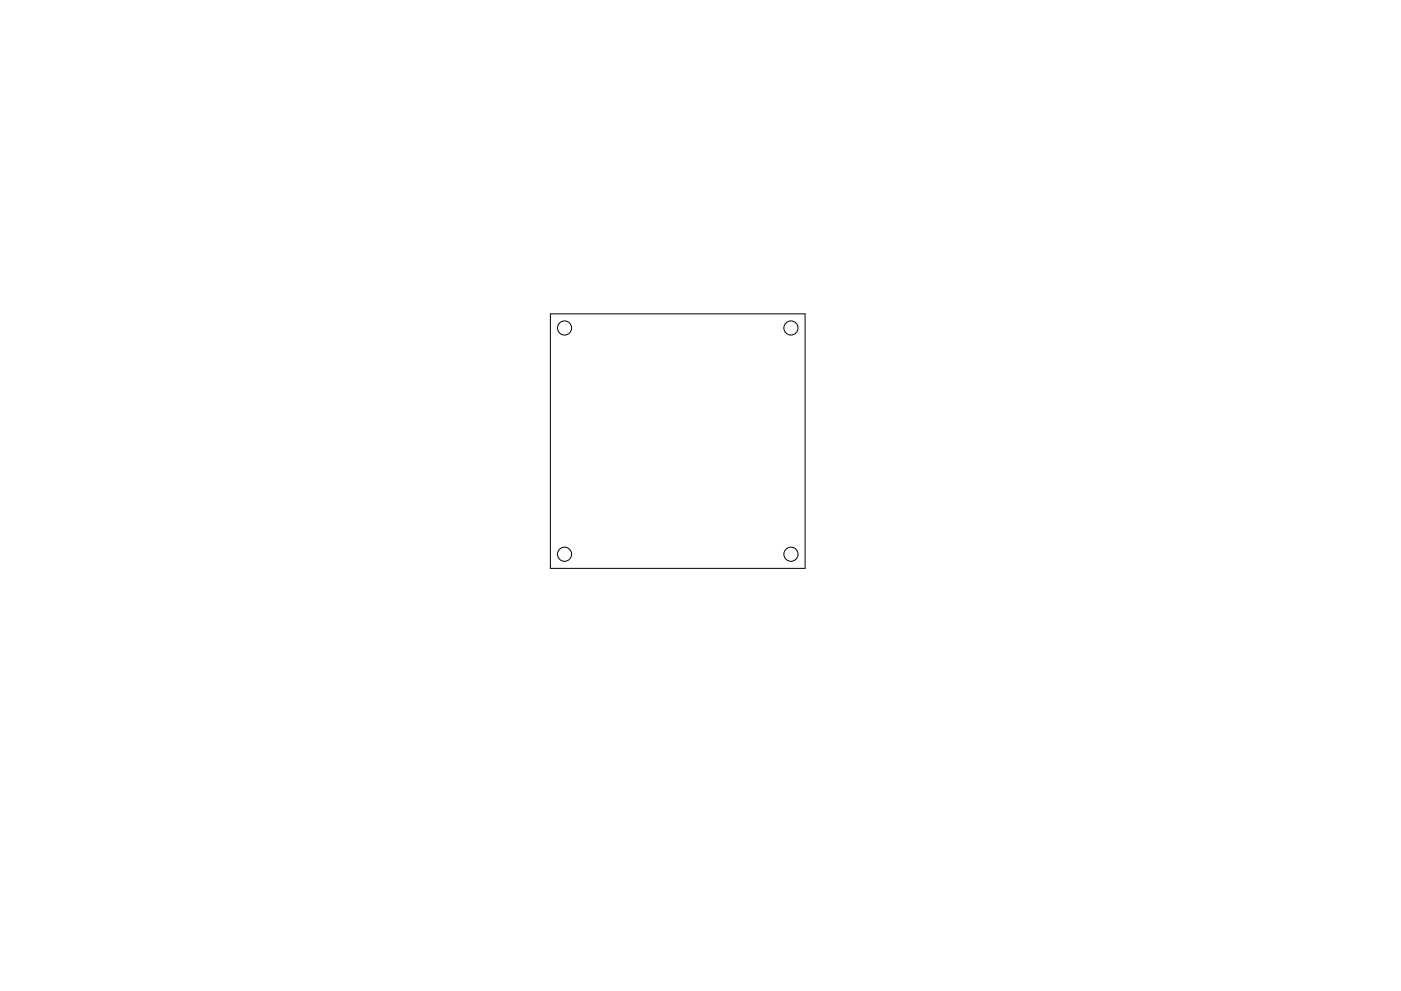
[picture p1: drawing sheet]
<svg xmlns="http://www.w3.org/2000/svg" width="297mm" height="210mm" viewBox="0 0 297 210" stroke-linecap="round" stroke-linejoin="round" font-family="sans-serif">
<g fill="none" stroke="#000" stroke-width=".21">
<path d="M116.7 66.6h54v54h-54z"/>
<circle cx="119.7" cy="69.6" r="1.5"/>
<circle cx="167.7" cy="69.6" r="1.5"/>
<circle cx="119.7" cy="117.6" r="1.5"/>
<circle cx="167.7" cy="117.6" r="1.5"/>
</g>
</svg>
